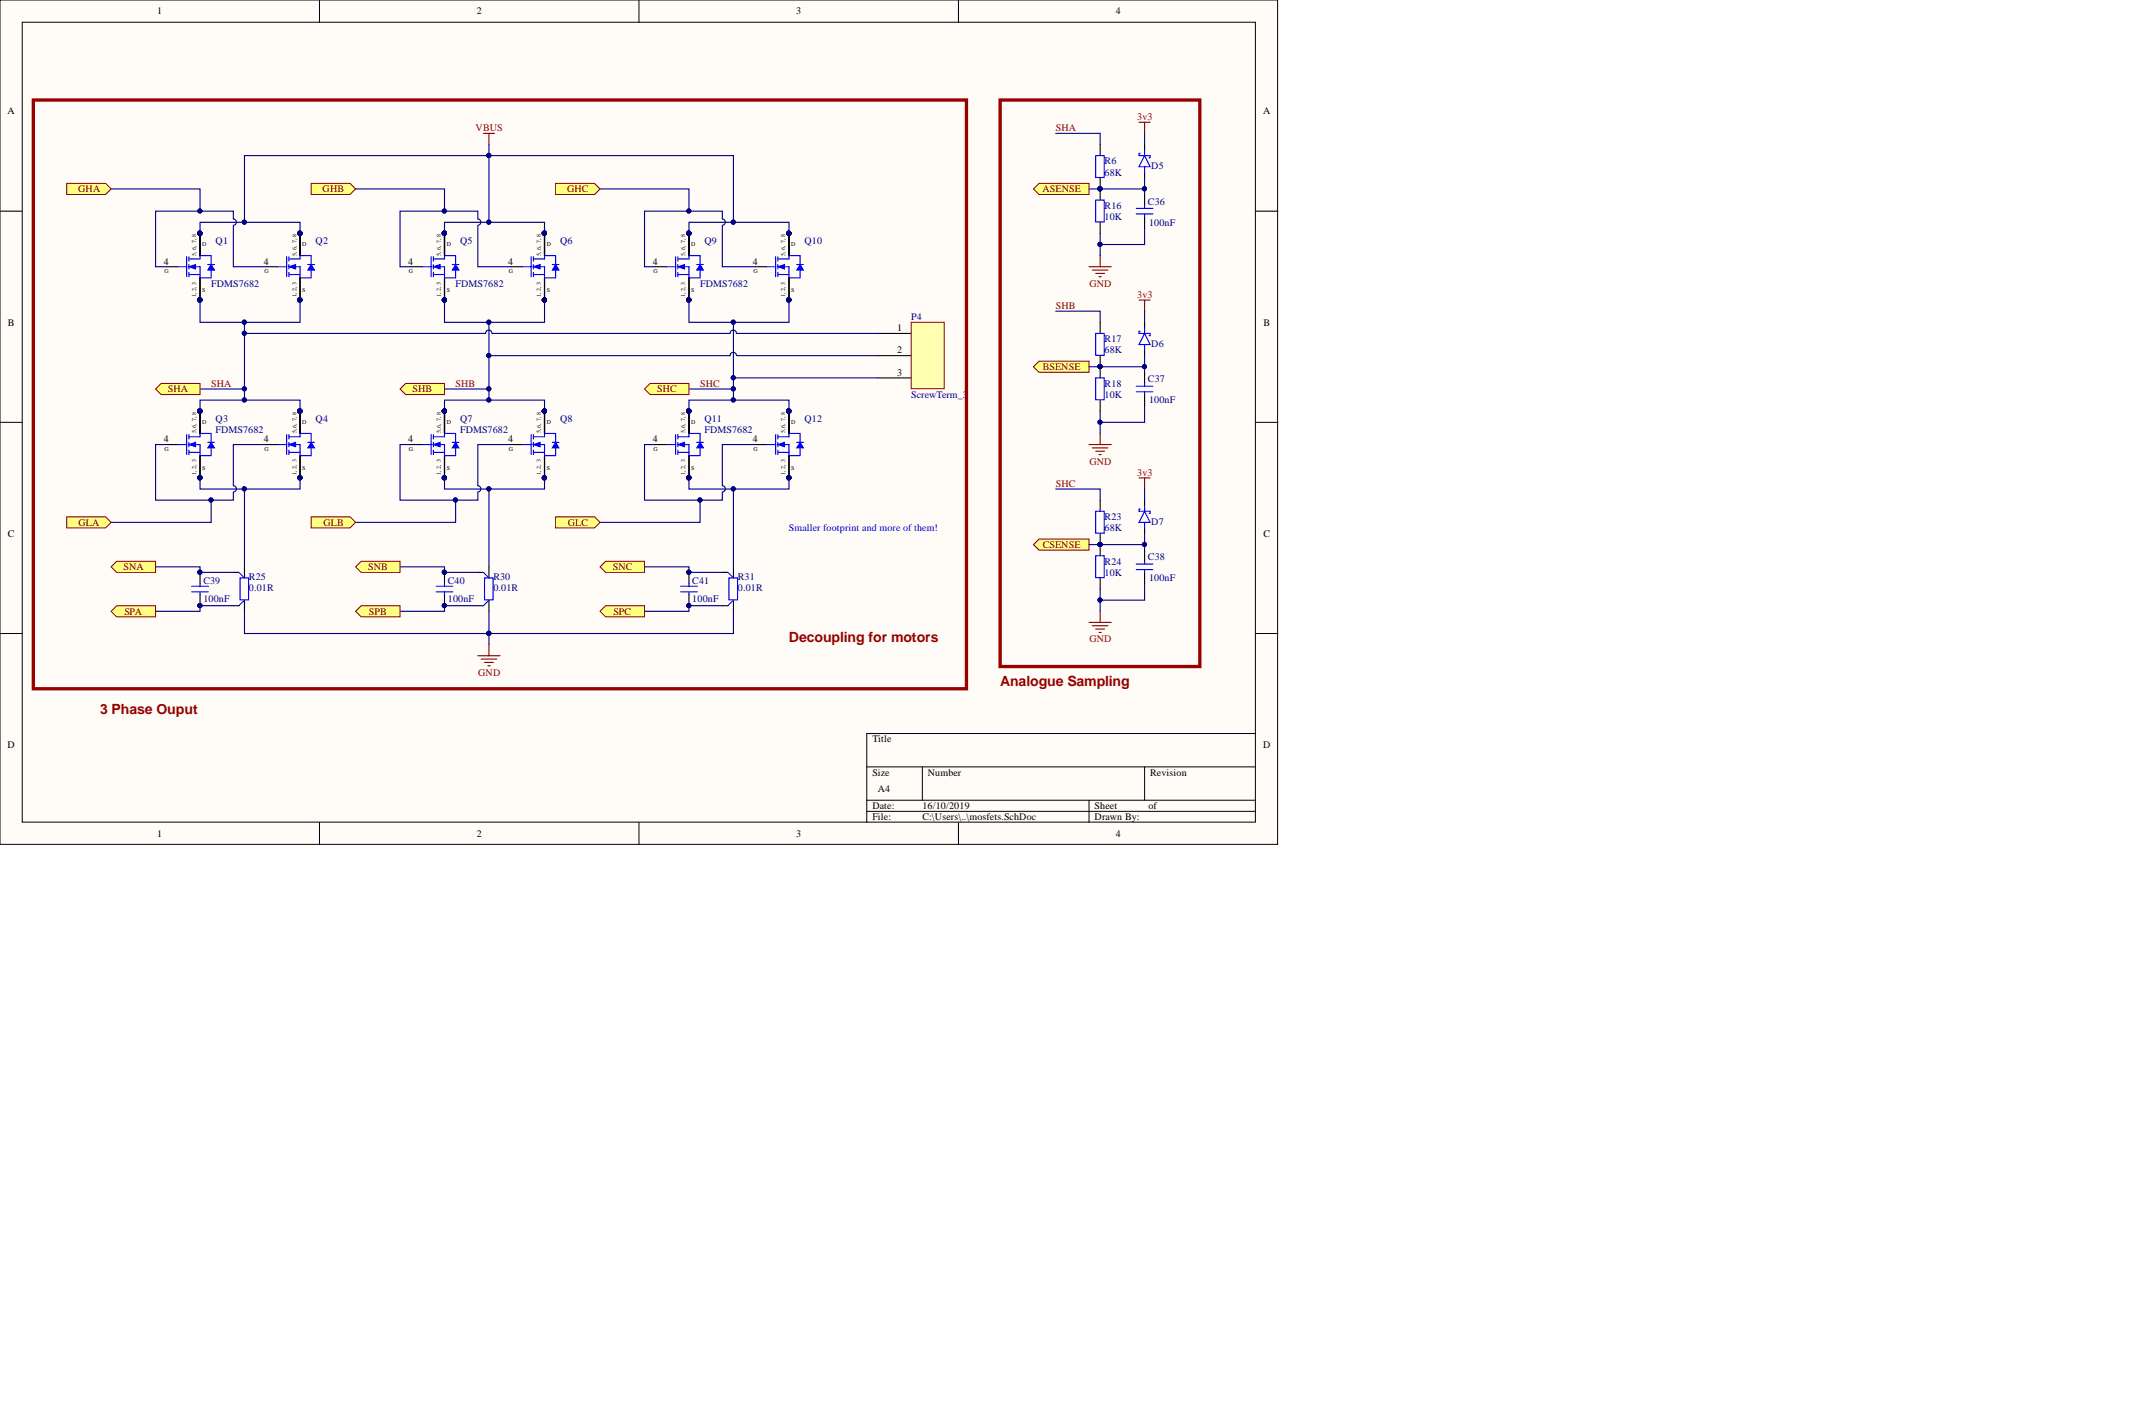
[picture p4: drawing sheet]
<svg xmlns="http://www.w3.org/2000/svg" width="486mm" height="322mm" viewBox="0 0 486 322" stroke-linecap="round" stroke-linejoin="round" font-family="sans-serif">
<defs><g id="words">
<g font-size="3.2" fill="#980000">
<text x="180" y="146.4">Decoupling for motors</text>
<text x="228.2" y="156.6">Analogue Sampling</text>
<text x="22.8" y="162.9">3 Phase Ouput</text>
</g>
<g font-size="2.3">
<text x="35.8" y="3.3">1</text>
<text x="108.8" y="3.3">2</text>
<text x="181.6" y="3.3">3</text>
<text x="254.6" y="3.3">4</text>
<text x="1.7" y="26.1">A</text>
<text x="288.2" y="26.1">A</text>
<text x="37.4" y="60.4">4</text>
<text x="60.2" y="60.4">4</text>
<text x="93.1" y="60.4">4</text>
<text x="116" y="60.4">4</text>
<text x="148.9" y="60.4">4</text>
<text x="171.7" y="60.4">4</text>
<text x="1.8" y="74.3">B</text>
<text x="204.7" y="75.6">1</text>
<text x="288.3" y="74.3">B</text>
<text x="204.7" y="80.6">2</text>
<text x="204.7" y="85.7">3</text>
<text x="37.4" y="100.9">4</text>
<text x="60.2" y="100.9">4</text>
<text x="93.1" y="100.9">4</text>
<text x="116" y="100.9">4</text>
<text x="148.9" y="100.9">4</text>
<text x="171.7" y="100.9">4</text>
<text x="1.8" y="122.5">C</text>
<text x="288.3" y="122.5">C</text>
<text x="1.7" y="170.7">D</text>
<text x="199" y="169.4">Title</text>
<text x="288.2" y="170.7">D</text>
<text x="199" y="177">Size</text>
<text x="211.7" y="177">Number</text>
<text x="262.4" y="177">Revision</text>
<text x="199" y="184.6">Date:</text>
<text x="200.3" y="180.8">A4</text>
<text x="210.5" y="184.6">16/10/2019</text>
<text x="249.8" y="184.6">Sheet</text>
<text x="262.1" y="184.6">of</text>
<text x="35.8" y="191">1</text>
<text x="108.8" y="191">2</text>
<text x="181.6" y="191">3</text>
<text x="199" y="187.2">File:</text>
<text x="210.5" y="187.2">C:\Users\..\mosfets.SchDoc</text>
<text x="249.8" y="187.2">Drawn By:</text>
<text x="254.6" y="191">4</text>
</g>
<g font-size="2.3" fill="#800000">
<text x="108.5" y="29.9">VBUS</text>
<text x="240.9" y="29.9">SHA</text>
<text x="259.5" y="27.4">3v3</text>
<text x="17.8" y="43.9">GHA</text>
<text x="73.6" y="43.9">GHB</text>
<text x="129.4" y="43.9">GHC</text>
<text x="237.8" y="43.9">ASENSE</text>
<text x="248.6" y="65.4">GND</text>
<text x="240.9" y="70.5">SHB</text>
<text x="259.5" y="68">3v3</text>
<text x="38.3" y="89.5">SHA</text>
<text x="48.2" y="88.3">SHA</text>
<text x="94.2" y="89.5">SHB</text>
<text x="104" y="88.3">SHB</text>
<text x="149.9" y="89.5">SHC</text>
<text x="159.7" y="88.3">SHC</text>
<text x="237.9" y="84.5">BSENSE</text>
<text x="248.6" y="106">GND</text>
<text x="240.9" y="111.1">SHC</text>
<text x="259.5" y="108.5">3v3</text>
<text x="17.9" y="120">GLA</text>
<text x="73.8" y="120">GLB</text>
<text x="129.6" y="120">GLC</text>
<text x="237.9" y="125">CSENSE</text>
<text x="28.1" y="130.1">SNA</text>
<text x="84" y="130.1">SNB</text>
<text x="139.8" y="130.1">SNC</text>
<text x="28.4" y="140.2">SPA</text>
<text x="84.2" y="140.2">SPB</text>
<text x="140" y="140.2">SPC</text>
<text x="248.6" y="146.6">GND</text>
<text x="109.1" y="154.2">GND</text>
</g>
<g font-size="2.3" fill="#000080">
<text x="252" y="37.5">R6</text>
<text x="252" y="40.1">68K</text>
<text x="262.7" y="38.5">D5</text>
<text x="252" y="47.7">R16</text>
<text x="261.9" y="46.7">C36</text>
<text x="252" y="50.2">10K</text>
<text x="262.2" y="51.5">100nF</text>
<text x="49.2" y="55.6">Q1</text>
<text x="72" y="55.6">Q2</text>
<text x="105" y="55.6">Q5</text>
<text x="127.8" y="55.6">Q6</text>
<text x="160.8" y="55.6">Q9</text>
<text x="183.6" y="55.6">Q10</text>
<text x="48.2" y="65.4">FDMS7682</text>
<text x="104" y="65.4">FDMS7682</text>
<text x="159.7" y="65.4">FDMS7682</text>
<text x="207.9" y="73">P4</text>
<text x="252" y="78.1">R17</text>
<text x="252" y="80.6">68K</text>
<text x="262.7" y="79.1">D6</text>
<text x="252" y="88.3">R18</text>
<text x="261.9" y="87.2">C37</text>
<text x="207.9" y="90.8">ScrewTerm_3</text>
<text x="252" y="90.8">10K</text>
<text x="262.2" y="92.1">100nF</text>
<text x="49.2" y="96.2">Q3</text>
<text x="49.2" y="98.7">FDMS7682</text>
<text x="72" y="96.2">Q4</text>
<text x="105" y="96.2">Q7</text>
<text x="105" y="98.7">FDMS7682</text>
<text x="127.8" y="96.2">Q8</text>
<text x="160.8" y="96.2">Q11</text>
<text x="160.8" y="98.7">FDMS7682</text>
<text x="183.6" y="96.2">Q12</text>
<text x="252" y="118.7">R23</text>
<text x="262.7" y="119.7">D7</text>
<text x="252" y="121.2">68K</text>
<text x="252" y="128.8">R24</text>
<text x="252" y="131.4">10K</text>
<text x="261.9" y="127.8">C38</text>
<text x="46.4" y="133.1">C39</text>
<text x="46.4" y="137.5">100nF</text>
<text x="56.8" y="132.4">R25</text>
<text x="56.8" y="134.9">0.01R</text>
<text x="102.2" y="133.1">C40</text>
<text x="102.2" y="137.5">100nF</text>
<text x="112.6" y="132.4">R30</text>
<text x="112.6" y="134.9">0.01R</text>
<text x="158" y="133.1">C41</text>
<text x="158" y="137.5">100nF</text>
<text x="168.4" y="132.4">R31</text>
<text x="168.4" y="134.9">0.01R</text>
<text x="262.2" y="132.6">100nF</text>
</g>
<text font-size="2.3" fill="#00f" x="180" y="121.2">Smaller footprint and more of them!</text>
<g font-size="1.4">
<text x="44.8" y="58.3" transform="rotate(-90 44.8 58.3)">5, 6, 7, 8</text>
<text x="46.1" y="56.2">D</text>
<text x="67.6" y="58.3" transform="rotate(-90 67.6 58.3)">5, 6, 7, 8</text>
<text x="69" y="56.2">D</text>
<text x="100.6" y="58.3" transform="rotate(-90 100.6 58.3)">5, 6, 7, 8</text>
<text x="101.9" y="56.2">D</text>
<text x="123.4" y="58.3" transform="rotate(-90 123.4 58.3)">5, 6, 7, 8</text>
<text x="124.8" y="56.2">D</text>
<text x="156.4" y="58.3" transform="rotate(-90 156.4 58.3)">5, 6, 7, 8</text>
<text x="157.7" y="56.2">D</text>
<text x="179.2" y="58.3" transform="rotate(-90 179.2 58.3)">5, 6, 7, 8</text>
<text x="180.5" y="56.2">D</text>
<text x="37.5" y="62.3">G</text>
<text x="60.3" y="62.3">G</text>
<text x="93.3" y="62.3">G</text>
<text x="116.1" y="62.3">G</text>
<text x="149.1" y="62.3">G</text>
<text x="171.9" y="62.3">G</text>
<text x="44.8" y="67.7" transform="rotate(-90 44.8 67.7)">1, 2, 3</text>
<text x="46.1" y="66.6">S</text>
<text x="67.6" y="67.7" transform="rotate(-90 67.6 67.7)">1, 2, 3</text>
<text x="69" y="66.6">S</text>
<text x="100.6" y="67.7" transform="rotate(-90 100.6 67.7)">1, 2, 3</text>
<text x="101.9" y="66.6">S</text>
<text x="123.4" y="67.7" transform="rotate(-90 123.4 67.7)">1, 2, 3</text>
<text x="124.8" y="66.6">S</text>
<text x="156.4" y="67.7" transform="rotate(-90 156.4 67.7)">1, 2, 3</text>
<text x="157.7" y="66.6">S</text>
<text x="179.2" y="67.7" transform="rotate(-90 179.2 67.7)">1, 2, 3</text>
<text x="180.5" y="66.6">S</text>
<text x="44.8" y="98.9" transform="rotate(-90 44.8 98.9)">5, 6, 7, 8</text>
<text x="46.1" y="96.8">D</text>
<text x="67.6" y="98.9" transform="rotate(-90 67.6 98.9)">5, 6, 7, 8</text>
<text x="69" y="96.8">D</text>
<text x="100.6" y="98.9" transform="rotate(-90 100.6 98.9)">5, 6, 7, 8</text>
<text x="101.9" y="96.8">D</text>
<text x="123.4" y="98.9" transform="rotate(-90 123.4 98.9)">5, 6, 7, 8</text>
<text x="124.8" y="96.8">D</text>
<text x="156.4" y="98.9" transform="rotate(-90 156.4 98.9)">5, 6, 7, 8</text>
<text x="157.7" y="96.8">D</text>
<text x="179.2" y="98.9" transform="rotate(-90 179.2 98.9)">5, 6, 7, 8</text>
<text x="180.5" y="96.8">D</text>
<text x="37.5" y="102.9">G</text>
<text x="46.1" y="107.2">S</text>
<text x="60.3" y="102.9">G</text>
<text x="69" y="107.2">S</text>
<text x="93.3" y="102.9">G</text>
<text x="101.9" y="107.2">S</text>
<text x="116.1" y="102.9">G</text>
<text x="124.8" y="107.2">S</text>
<text x="149.1" y="102.9">G</text>
<text x="157.7" y="107.2">S</text>
<text x="171.9" y="102.9">G</text>
<text x="180.5" y="107.2">S</text>
<text x="44.8" y="108.3" transform="rotate(-90 44.8 108.3)">1, 2, 3</text>
<text x="67.6" y="108.3" transform="rotate(-90 67.6 108.3)">1, 2, 3</text>
<text x="100.6" y="108.3" transform="rotate(-90 100.6 108.3)">1, 2, 3</text>
<text x="123.4" y="108.3" transform="rotate(-90 123.4 108.3)">1, 2, 3</text>
<text x="156.4" y="108.3" transform="rotate(-90 156.4 108.3)">1, 2, 3</text>
<text x="179.2" y="108.3" transform="rotate(-90 179.2 108.3)">1, 2, 3</text>
</g>
</g></defs>
<g fill="#fffcf8" stroke="#000" stroke-width=".23">
<path d="M0 0h291.5v192.7h-291.5z"/>
<path d="M5.1 5.1h281.4v182.5h-281.4z"/>
</g>
<g fill="none" stroke="#000" stroke-width=".23">
<path d="M72.9 0v5.1M145.8 0v5.1M218.7 0v5.1M0 48.2h5.1M286.5 48.2h5.1M0 96.4h5.1M286.5 96.4h5.1M0 144.6h5.1M286.5 144.6h5.1M197.8 175h88.7M210.5 175v7.6M261.2 175v7.6"/>
<path d="M286.5 167.4h-88.7v20.3M72.9 187.7v5M145.8 187.7v5M197.8 182.6h88.7M197.8 185.1h88.7M218.7 187.7v5M248.5 182.6v5.1"/>
</g>
<path d="M45.6 53.3v5M38 60.9h2.6M45.6 63.4v5.1" fill="none" stroke="#000" stroke-width=".25"/>
<g fill="#000080" stroke="#000080" stroke-width=".23">
<circle cx="45.6" cy="53.2" r=".47"/>
<circle cx="45.6" cy="68.4" r=".47"/>
</g>
<path d="M42.6 58.6v4.5M43.1 59.1h2.5M43.1 58.6v1M40.6 60.9h2M43.1 60.9h2.5v2.5M43.1 62.6h2.5M43.1 60.4v1M43.1 62.1v1" fill="none" stroke="#00f" stroke-width=".25"/>
<path d="M43.1 60.9l1.5-.5v1z" fill="#00f"/>
<path d="M43.1 60.9l1.5-.5v1z" fill="none" stroke="#00f" stroke-width=".23"/>
<path d="M45.6 59.1v-.8h2.6v2.1M48.2 61.6v1.8h-2.6" fill="none" stroke="#00f" stroke-width=".25"/>
<path d="M48.2 60.4l.7 1.2h-1.5z" fill="#00f"/>
<path d="M48.2 60.4l.7 1.2h-1.5z" fill="none" stroke="#00f" stroke-width=".23"/>
<path d="M65.4 58.6v4.5M65.9 59.1h2.6M65.9 58.6v1M47.4 60.4h1.5M63.4 60.9h2M65.9 60.9h2.6v2.5M65.9 62.6h2.6M65.9 60.4v1M65.9 62.1v1" fill="none" stroke="#00f" stroke-width=".25"/>
<path d="M45.6 53.3v5M68.5 53.3v5M60.9 60.9h2.5M68.5 63.4v5.1" fill="none" stroke="#000" stroke-width=".25"/>
<g fill="#000080" stroke="#000080" stroke-width=".23">
<circle cx="45.6" cy="53.2" r=".47"/>
<circle cx="45.6" cy="68.4" r=".47"/>
<circle cx="68.4" cy="53.2" r=".47"/>
<circle cx="68.4" cy="68.4" r=".47"/>
</g>
<path d="M65.9 60.9l1.5-.5v1z" fill="#00f"/>
<path d="M65.9 60.9l1.5-.5v1z" fill="none" stroke="#00f" stroke-width=".23"/>
<path d="M68.5 59.1v-.8h2.5v2.1M71 61.6v1.8h-2.5" fill="none" stroke="#00f" stroke-width=".25"/>
<path d="M71 60.4l.8 1.2h-1.6z" fill="#00f"/>
<path d="M71 60.4l.8 1.2h-1.6z" fill="none" stroke="#00f" stroke-width=".23"/>
<path d="M70.2 60.4h1.6M42.6 99.2v4.5M43.1 99.7h2.5M43.1 99.2v1M40.6 101.4h2M43.1 101.4h2.5v2.6M43.1 103.2h2.5M43.1 100.9v1M43.1 102.7v1" fill="none" stroke="#00f" stroke-width=".25"/>
<path d="M68.5 53.3v5M45.6 93.8v5.1M38 101.4h2.6M45.6 104v5.1" fill="none" stroke="#000" stroke-width=".25"/>
<g fill="#000080" stroke="#000080" stroke-width=".23">
<circle cx="68.4" cy="53.2" r=".47"/>
<circle cx="68.4" cy="68.4" r=".47"/>
<circle cx="45.6" cy="93.8" r=".47"/>
<circle cx="45.6" cy="109" r=".47"/>
</g>
<path d="M43.1 101.4l1.5-.5v1z" fill="#00f"/>
<path d="M43.1 101.4l1.5-.5v1z" fill="none" stroke="#00f" stroke-width=".23"/>
<path d="M45.6 99.7v-.8h2.6v2M48.2 102.2v1.8h-2.6" fill="none" stroke="#00f" stroke-width=".25"/>
<path d="M48.2 100.9l.7 1.3h-1.5z" fill="#00f"/>
<path d="M48.2 100.9l.7 1.3h-1.5z" fill="none" stroke="#00f" stroke-width=".23"/>
<path d="M65.4 99.2v4.5M65.9 99.7h2.6M65.9 99.2v1M47.4 100.9h1.5M63.4 101.4h2M65.9 101.4h2.6v2.6M65.9 103.2h2.6M65.9 100.9v1M65.9 102.7v1" fill="none" stroke="#00f" stroke-width=".25"/>
<path d="M45.6 93.8v5.1M68.5 93.8v5.1M60.9 101.4h2.5M68.5 104v5.1" fill="none" stroke="#000" stroke-width=".25"/>
<g fill="#000080" stroke="#000080" stroke-width=".23">
<circle cx="45.6" cy="93.8" r=".47"/>
<circle cx="45.6" cy="109" r=".47"/>
<circle cx="68.4" cy="93.8" r=".47"/>
<circle cx="68.4" cy="109" r=".47"/>
</g>
<path d="M65.9 101.4l1.5-.5v1z" fill="#00f"/>
<path d="M65.9 101.4l1.5-.5v1z" fill="none" stroke="#00f" stroke-width=".23"/>
<path d="M68.5 99.7v-.8h2.5v2M71 102.2v1.8h-2.5" fill="none" stroke="#00f" stroke-width=".25"/>
<path d="M71 100.9l.8 1.3h-1.6z" fill="#00f"/>
<path d="M71 100.9l.8 1.3h-1.6z" fill="none" stroke="#00f" stroke-width=".23"/>
<path d="M98.4 58.6v4.5M98.9 59.1h2.5M98.9 58.6v1M96.4 60.9h2M98.9 60.9h2.5v2.5M98.9 62.6h2.5M98.9 60.4v1M98.9 62.1v1M70.2 100.9h1.6" fill="none" stroke="#00f" stroke-width=".25"/>
<path d="M101.4 53.3v5M93.8 60.9h2.6M101.4 63.4v5.1M68.5 93.8v5.1" fill="none" stroke="#000" stroke-width=".25"/>
<g fill="#000080" stroke="#000080" stroke-width=".23">
<circle cx="68.4" cy="93.8" r=".47"/>
<circle cx="68.4" cy="109" r=".47"/>
<circle cx="101.4" cy="53.2" r=".47"/>
<circle cx="101.4" cy="68.4" r=".47"/>
</g>
<path d="M98.9 60.9l1.5-.5v1z" fill="#00f"/>
<path d="M98.9 60.9l1.5-.5v1z" fill="none" stroke="#00f" stroke-width=".23"/>
<path d="M101.4 59.1v-.8h2.6v2.1M104 61.6v1.8h-2.6" fill="none" stroke="#00f" stroke-width=".25"/>
<path d="M104 60.4l.7 1.2h-1.5z" fill="#00f"/>
<path d="M104 60.4l.7 1.2h-1.5z" fill="none" stroke="#00f" stroke-width=".23"/>
<path d="M121.2 58.6v4.5M121.7 59.1h2.5M121.7 58.6v1M103.2 60.4h1.5M119.2 60.9h2M121.7 60.9h2.5v2.5M121.7 62.6h2.5M121.7 60.4v1M121.7 62.1v1" fill="none" stroke="#00f" stroke-width=".25"/>
<path d="M101.4 53.3v5M124.2 53.3v5M116.6 60.9h2.6M124.2 63.4v5.1" fill="none" stroke="#000" stroke-width=".25"/>
<g fill="#000080" stroke="#000080" stroke-width=".23">
<circle cx="101.4" cy="53.2" r=".47"/>
<circle cx="101.4" cy="68.4" r=".47"/>
<circle cx="124.2" cy="53.2" r=".47"/>
<circle cx="124.2" cy="68.4" r=".47"/>
</g>
<path d="M121.7 60.9l1.5-.5v1z" fill="#00f"/>
<path d="M121.7 60.9l1.5-.5v1z" fill="none" stroke="#00f" stroke-width=".23"/>
<path d="M124.2 59.1v-.8h2.6v2.1M126.8 61.6v1.8h-2.6" fill="none" stroke="#00f" stroke-width=".25"/>
<path d="M126.8 60.4l.7 1.2h-1.5z" fill="#00f"/>
<path d="M126.8 60.4l.7 1.2h-1.5z" fill="none" stroke="#00f" stroke-width=".23"/>
<path d="M126 60.4h1.5M98.4 99.2v4.5M98.9 99.7h2.5M98.9 99.2v1M96.4 101.4h2M98.9 101.4h2.5v2.6M98.9 103.2h2.5M98.9 100.9v1M98.9 102.7v1" fill="none" stroke="#00f" stroke-width=".25"/>
<path d="M124.2 53.3v5M101.4 93.8v5.1M93.8 101.4h2.6M101.4 104v5.1" fill="none" stroke="#000" stroke-width=".25"/>
<g fill="#000080" stroke="#000080" stroke-width=".23">
<circle cx="124.2" cy="53.2" r=".47"/>
<circle cx="124.2" cy="68.4" r=".47"/>
<circle cx="101.4" cy="93.8" r=".47"/>
<circle cx="101.4" cy="109" r=".47"/>
</g>
<path d="M98.9 101.4l1.5-.5v1z" fill="#00f"/>
<path d="M98.9 101.4l1.5-.5v1z" fill="none" stroke="#00f" stroke-width=".23"/>
<path d="M101.4 99.7v-.8h2.6v2M104 102.2v1.8h-2.6" fill="none" stroke="#00f" stroke-width=".25"/>
<path d="M104 100.9l.7 1.3h-1.5z" fill="#00f"/>
<path d="M104 100.9l.7 1.3h-1.5z" fill="none" stroke="#00f" stroke-width=".23"/>
<path d="M121.2 99.2v4.5M121.7 99.7h2.5M121.7 99.2v1M103.2 100.9h1.5M119.2 101.4h2M121.7 101.4h2.5v2.6M121.7 103.2h2.5M121.7 100.9v1M121.7 102.7v1" fill="none" stroke="#00f" stroke-width=".25"/>
<path d="M101.4 93.8v5.1M124.2 93.8v5.1M116.6 101.4h2.6M124.2 104v5.1" fill="none" stroke="#000" stroke-width=".25"/>
<g fill="#000080" stroke="#000080" stroke-width=".23">
<circle cx="101.4" cy="93.8" r=".47"/>
<circle cx="101.4" cy="109" r=".47"/>
<circle cx="124.2" cy="93.8" r=".47"/>
<circle cx="124.2" cy="109" r=".47"/>
</g>
<path d="M121.7 101.4l1.5-.5v1z" fill="#00f"/>
<path d="M121.7 101.4l1.5-.5v1z" fill="none" stroke="#00f" stroke-width=".23"/>
<path d="M124.2 99.7v-.8h2.6v2M126.8 102.2v1.8h-2.6" fill="none" stroke="#00f" stroke-width=".25"/>
<path d="M126.8 100.9l.7 1.3h-1.5z" fill="#00f"/>
<path d="M126.8 100.9l.7 1.3h-1.5z" fill="none" stroke="#00f" stroke-width=".23"/>
<path d="M154.2 58.6v4.5M154.7 59.1h2.5M154.7 58.6v1M152.1 60.9h2.1M154.7 60.9h2.5v2.5M154.7 62.6h2.5M154.7 60.4v1M154.7 62.1v1M126 100.9h1.5" fill="none" stroke="#00f" stroke-width=".25"/>
<path d="M157.2 53.3v5M149.6 60.9h2.5M157.2 63.4v5.1M124.2 93.8v5.1" fill="none" stroke="#000" stroke-width=".25"/>
<g fill="#000080" stroke="#000080" stroke-width=".23">
<circle cx="124.2" cy="93.8" r=".47"/>
<circle cx="124.2" cy="109" r=".47"/>
<circle cx="157.2" cy="53.2" r=".47"/>
<circle cx="157.2" cy="68.4" r=".47"/>
</g>
<path d="M154.7 60.9l1.5-.5v1z" fill="#00f"/>
<path d="M154.7 60.9l1.5-.5v1z" fill="none" stroke="#00f" stroke-width=".23"/>
<path d="M157.2 59.1v-.8h2.5v2.1M159.7 61.6v1.8h-2.5" fill="none" stroke="#00f" stroke-width=".25"/>
<path d="M159.7 60.4l.8 1.2h-1.5z" fill="#00f"/>
<path d="M159.7 60.4l.8 1.2h-1.5z" fill="none" stroke="#00f" stroke-width=".23"/>
<path d="M177 58.6v4.5M177.5 59.1h2.5M177.5 58.6v1M159 60.4h1.5M175 60.9h2M177.5 60.9h2.5v2.5M177.5 62.6h2.5M177.5 60.4v1M177.5 62.1v1" fill="none" stroke="#00f" stroke-width=".25"/>
<path d="M157.2 53.3v5M180 53.3v5M172.4 60.9h2.6M180 63.4v5.1" fill="none" stroke="#000" stroke-width=".25"/>
<g fill="#000080" stroke="#000080" stroke-width=".23">
<circle cx="157.2" cy="53.2" r=".47"/>
<circle cx="157.2" cy="68.4" r=".47"/>
<circle cx="180" cy="53.2" r=".47"/>
<circle cx="180" cy="68.4" r=".47"/>
</g>
<path d="M177.5 60.9l1.5-.5v1z" fill="#00f"/>
<path d="M177.5 60.9l1.5-.5v1z" fill="none" stroke="#00f" stroke-width=".23"/>
<path d="M180 59.1v-.8h2.6v2.1M182.6 61.6v1.8h-2.6" fill="none" stroke="#00f" stroke-width=".25"/>
<path d="M182.6 60.4l.7 1.2h-1.5z" fill="#00f"/>
<path d="M182.6 60.4l.7 1.2h-1.5z" fill="none" stroke="#00f" stroke-width=".23"/>
<path d="M181.8 60.4h1.5M154.2 99.2v4.5M154.7 99.7h2.5M154.7 99.2v1M152.1 101.4h2.1M154.7 101.4h2.5v2.6M154.7 103.2h2.5M154.7 100.9v1M154.7 102.7v1" fill="none" stroke="#00f" stroke-width=".25"/>
<path d="M180 53.3v5M157.2 93.8v5.1M149.6 101.4h2.5M157.2 104v5.1" fill="none" stroke="#000" stroke-width=".25"/>
<g fill="#000080" stroke="#000080" stroke-width=".23">
<circle cx="180" cy="53.2" r=".47"/>
<circle cx="180" cy="68.4" r=".47"/>
<circle cx="157.2" cy="93.8" r=".47"/>
<circle cx="157.2" cy="109" r=".47"/>
</g>
<path d="M154.7 101.4l1.5-.5v1z" fill="#00f"/>
<path d="M154.7 101.4l1.5-.5v1z" fill="none" stroke="#00f" stroke-width=".23"/>
<path d="M157.2 99.7v-.8h2.5v2M159.7 102.2v1.8h-2.5" fill="none" stroke="#00f" stroke-width=".25"/>
<path d="M159.7 100.9l.8 1.3h-1.5z" fill="#00f"/>
<path d="M159.7 100.9l.8 1.3h-1.5z" fill="none" stroke="#00f" stroke-width=".23"/>
<path d="M177 99.2v4.5M177.5 99.7h2.5M177.5 99.2v1M159 100.9h1.5M175 101.4h2M177.5 101.4h2.5v2.6M177.5 103.2h2.5M177.5 100.9v1M177.5 102.7v1" fill="none" stroke="#00f" stroke-width=".25"/>
<path d="M157.2 93.8v5.1M180 93.8v5.1M172.4 101.4h2.6M180 104v5.1" fill="none" stroke="#000" stroke-width=".25"/>
<g fill="#000080" stroke="#000080" stroke-width=".23">
<circle cx="157.2" cy="93.8" r=".47"/>
<circle cx="157.2" cy="109" r=".47"/>
<circle cx="180" cy="93.8" r=".47"/>
<circle cx="180" cy="109" r=".47"/>
</g>
<path d="M177.5 101.4l1.5-.5v1z" fill="#00f"/>
<path d="M177.5 101.4l1.5-.5v1z" fill="none" stroke="#00f" stroke-width=".23"/>
<path d="M180 99.7v-.8h2.6v2M182.6 102.2v1.8h-2.6" fill="none" stroke="#00f" stroke-width=".25"/>
<path d="M182.6 100.9l.7 1.3h-1.5z" fill="#00f"/>
<path d="M182.6 100.9l.7 1.3h-1.5z" fill="none" stroke="#00f" stroke-width=".23"/>
<path d="M181.8 100.9h1.5" fill="none" stroke="#00f" stroke-width=".25"/>
<path d="M200.3 76.1h7.6M180 93.8v5.1M200.3 81.2h7.6M200.3 86.2h7.6" fill="none" stroke="#000" stroke-width=".25"/>
<g fill="#000080" stroke="#000080" stroke-width=".23">
<circle cx="180" cy="93.8" r=".47"/>
<circle cx="180" cy="109" r=".47"/>
</g>
<path d="M110.3 30.4h2.5M111.6 30.4v2.6M109 149.6h5.1M109.8 150.4h3.5M110.6 151.1h2M111.3 151.9h.5M111.6 147.1v2.5" fill="none" stroke="#800000" stroke-width=".25"/>
<path d="M207.9 73.5h7.6v15.2h-7.6z" fill="#ffffb0" stroke="#980000" stroke-width=".23"/>
<path d="M7.6 22.8h212.9v134.4h-212.9z" fill="none" stroke="#980000" stroke-width=".76"/>
<path d="M53.2 130.6h1.3M53.2 138.2h1.3M55.8 129.3v2.6M55.8 136.9v2.6M109 130.6h1.3M109 138.2h1.3M111.6 129.3v2.6M111.6 136.9v2.6" fill="none" stroke="#000" stroke-width=".25"/>
<path d="M54.5 130.6l1.3 1.3M54.8 131.9h1.9v5h-1.9zM55.8 136.9l-1.3 1.3M110.3 130.6l1.3 1.3M110.6 131.9h1.9v5h-1.9zM111.6 136.9l-1.3 1.3" fill="none" stroke="#00f" stroke-width=".25"/>
<g fill="none" stroke="#000080" stroke-width=".25">
<path d="M111.6 33v17.7M25.4 43.1h20.2v5.1M45.6 53.3v-2.6h22.9v2.6M53.2 51.4a.72 .72 0 0 0 .7-.7 .72 .72 0 0 0-.7-.7v-1.8h-17.7v12.7h2.5M53.2 51.5v9.4h7.7M55.8 50.7v-15.2h111.6v15.2M81.1 43.1h20.3v5.1M101.4 53.3v-2.6h22.8v2.6M109 51.4a.72 .72 0 0 0 .7-.7 .72 .72 0 0 0-.7-.7v-1.8h-17.7v12.7h2.5M109 51.5v9.4h7.6M136.9 43.1h20.3v5.1M157.2 53.3v-2.6h22.8v2.6"/>
<path d="M164.8 51.4a.72 .72 0 0 0 .7-.7 .72 .72 0 0 0-.7-.7v-1.8h-17.7v12.7h2.5M164.8 51.5v9.4h7.6M45.6 68.5v5h22.9v-5M55.8 73.5v17.8M101.4 68.5v5h22.8v-5M111.6 73.5v17.8M112.3 76.1a.72 .72 0 0 0-.8-.8 .72 .72 0 0 0-.7 .8h-55M157.2 68.5v5h22.8v-5M167.4 73.5v17.8M168 76.1a.72 .72 0 0 0-.7-.8 .72 .72 0 0 0-.7 .8h-54.3M168.1 76.1h32.2M45.6 93.8v-2.5h22.9v2.5"/>
<path d="M45.6 88.8h10.2M101.4 93.8v-2.5h22.8v2.5M101.4 88.8h10.2M157.2 93.8v-2.5h22.8v2.5M157.2 88.8h10.2M167.4 86.2h32.9M168 81.2a.72 .72 0 0 0-.7-.8 .72 .72 0 0 0-.7 .8h-55M168.1 81.2h32.2M38 101.4h-2.5v12.7h17.7v-1.8M45.6 109.1v2.5h22.9v-2.5M48.2 114.1v5.1h-22.8M55.8 111.6v17.7"/>
<path d="M60.9 101.4h-7.7v9.4a.72 .72 0 0 1 .7 .8 .72 .72 0 0 1-.7 .7M93.8 101.4h-2.5v12.7h17.7v-1.8M101.4 109.1v2.5h22.8v-2.5M104 114.1v5.1h-22.9M111.6 111.6v17.7M116.6 101.4h-7.6v9.4a.72 .72 0 0 1 .7 .8 .72 .72 0 0 1-.7 .7M149.6 101.4h-2.5v12.7h17.7v-1.8M157.2 109.1v2.5h22.8v-2.5M159.7 114.1v5.1h-22.8M172.4 101.4h-7.6v9.4a.72 .72 0 0 1 .7 .8 .72 .72 0 0 1-.7 .7M35.5 129.3h10.1v1.3h7.6M53.2 138.2h-7.6v1.3h-10.1"/>
<path d="M55.8 139.5v5.1h55.8M91.3 129.3h10.1v1.3h7.6M109 138.2h-7.6v1.3h-10.1M111.6 139.5v7.6"/>
</g>
<g fill="#000080" stroke="#000080" stroke-width=".23">
<circle cx="180" cy="109" r=".47"/>
<circle cx="167.3" cy="111.5" r=".47"/>
<circle cx="157.2" cy="109" r=".47"/>
<circle cx="157.2" cy="53.2" r=".47"/>
<circle cx="167.3" cy="50.7" r=".47"/>
<circle cx="180" cy="53.2" r=".47"/>
<circle cx="101.4" cy="53.2" r=".47"/>
<circle cx="111.5" cy="50.7" r=".47"/>
<circle cx="124.2" cy="53.2" r=".47"/>
<circle cx="45.6" cy="53.2" r=".47"/>
<circle cx="55.7" cy="50.7" r=".47"/>
<circle cx="68.4" cy="53.2" r=".47"/>
<circle cx="68.4" cy="109" r=".47"/>
<circle cx="55.7" cy="111.5" r=".47"/>
<circle cx="45.6" cy="109" r=".47"/>
<circle cx="124.2" cy="109" r=".47"/>
<circle cx="111.5" cy="111.5" r=".47"/>
<circle cx="101.4" cy="109" r=".47"/>
<circle cx="55.7" cy="88.7" r=".47"/>
<circle cx="45.6" cy="48.1" r=".47"/>
<circle cx="48.1" cy="114.1" r=".47"/>
<circle cx="111.5" cy="88.7" r=".47"/>
<circle cx="101.4" cy="48.1" r=".47"/>
<circle cx="103.9" cy="114.1" r=".47"/>
<circle cx="167.3" cy="88.7" r=".47"/>
<circle cx="157.2" cy="48.1" r=".47"/>
<circle cx="159.7" cy="114.1" r=".47"/>
<circle cx="45.6" cy="93.8" r=".47"/>
<circle cx="55.7" cy="91.3" r=".47"/>
<circle cx="68.4" cy="93.8" r=".47"/>
<circle cx="45.6" cy="68.4" r=".47"/>
<circle cx="55.7" cy="73.5" r=".47"/>
<circle cx="68.4" cy="68.4" r=".47"/>
<circle cx="55.7" cy="76" r=".47"/>
<circle cx="157.2" cy="93.8" r=".47"/>
<circle cx="167.3" cy="91.3" r=".47"/>
<circle cx="180" cy="93.8" r=".47"/>
<circle cx="157.2" cy="68.4" r=".47"/>
<circle cx="167.3" cy="73.5" r=".47"/>
<circle cx="180" cy="68.4" r=".47"/>
<circle cx="167.3" cy="86.2" r=".47"/>
<circle cx="101.4" cy="93.8" r=".47"/>
<circle cx="111.5" cy="91.3" r=".47"/>
<circle cx="124.2" cy="93.8" r=".47"/>
<circle cx="101.4" cy="68.4" r=".47"/>
<circle cx="111.5" cy="73.5" r=".47"/>
<circle cx="124.2" cy="68.4" r=".47"/>
<circle cx="111.5" cy="81.1" r=".47"/>
<circle cx="111.5" cy="35.5" r=".47"/>
<circle cx="111.5" cy="144.5" r=".47"/>
<circle cx="101.4" cy="138.2" r=".47"/>
<circle cx="45.6" cy="138.2" r=".47"/>
<circle cx="45.6" cy="130.6" r=".47"/>
<circle cx="101.4" cy="130.6" r=".47"/>
</g>
<g fill="none" stroke="#800000" stroke-width=".25">
<path d="M259.9 27.9h2.5M261.2 27.9v2.5M251 58.3v2.6M248.5 60.9h5.1M249.3 61.6h3.5M250 62.4h2M250.8 63.1h.5M259.9 68.5h2.5M261.2 68.5v2.5M251 98.9v2.5M248.5 101.4h5.1M249.3 102.2h3.5"/>
<path d="M250 103h2M250.8 103.7h.5M259.9 109.1h2.5M261.2 109.1v2.5M251 139.5v2.5M248.5 142h5.1M249.3 142.8h3.5M250 143.5h2M250.8 144.3h.5"/>
</g>
<g fill="#ffff80" stroke="#800000" stroke-width=".23">
<path d="M237.1 41.8h11.4v2.6h-11.4l-1.3-1.3z" fill-rule="evenodd"/>
<path d="M237.1 82.4h11.4v2.6h-11.4l-1.3-1.3z" fill-rule="evenodd"/>
<path d="M237.1 123h11.4v2.5h-11.4l-1.3-1.2z" fill-rule="evenodd"/>
</g>
<path d="M261.2 33v1.2M261.2 39.3v1.3M261.2 73.5v1.3M261.2 79.9v1.3M261.2 114.1v1.3M261.2 120.5v1.2" fill="none" stroke="#000" stroke-width=".25"/>
<path d="M260.2 35h-.3v.5h2.5v.5h-.2M261.2 35.5l1.2 2.5h-2.5zM261.2 34.2v1.3M261.2 38v1.3M260.2 75.6h-.3v.5h2.5v.5h-.2M261.2 76.1l1.2 2.5h-2.5zM261.2 74.8v1.3M261.2 78.6v1.3M260.2 116.2h-.3v.5h2.5v.5h-.2M261.2 116.7l1.2 2.5h-2.5zM261.2 115.4v1.3M261.2 119.2v1.3" fill="none" stroke="#00f" stroke-width=".25"/>
<path d="M228.2 22.8h45.6v129.3h-45.6z" fill="none" stroke="#980000" stroke-width=".76"/>
<g fill="none" stroke="#000080" stroke-width=".25">
<path d="M240.9 30.4h10.1v2.6M261.2 30.4v2.6M248.5 43.1h12.7v1.3M251 55.8v2.5M261.2 52v3.8h-10.2v-2.5M261.2 40.6v2.5M240.9 71h10.1v2.5M261.2 71v2.5M251 96.4v2.5M261.2 92.6v3.8h-10.2v-2.6M261.2 81.2v2.5M240.9 111.6h10.1v2.5"/>
<path d="M261.2 111.6v2.5M251 136.9v2.6M261.2 133.1v3.8h-10.2v-2.5M261.2 121.7v2.6"/>
</g>
<g fill="#000080" stroke="#000080" stroke-width=".23">
<circle cx="251" cy="43.1" r=".47"/>
<circle cx="261.1" cy="43.1" r=".47"/>
<circle cx="251" cy="55.8" r=".47"/>
<circle cx="251" cy="96.3" r=".47"/>
<circle cx="251" cy="136.9" r=".47"/>
<circle cx="261.1" cy="124.2" r=".47"/>
<circle cx="261.1" cy="83.7" r=".47"/>
</g>
<g fill="#ffff80" stroke="#800000" stroke-width=".23">
<path d="M15.2 41.8h8.9l1.3 1.3-1.3 1.3h-8.9z" fill-rule="evenodd"/>
<path d="M15.2 117.9h8.9l1.3 1.3-1.3 1.3h-8.9z" fill-rule="evenodd"/>
<path d="M71 41.8h8.9l1.2 1.3-1.2 1.3h-8.9z" fill-rule="evenodd"/>
<path d="M71 117.9h8.9l1.2 1.3-1.2 1.3h-8.9z" fill-rule="evenodd"/>
<path d="M126.8 41.8h8.9l1.2 1.3-1.2 1.3h-8.9z" fill-rule="evenodd"/>
<path d="M126.8 117.9h8.9l1.2 1.3-1.2 1.3h-8.9z" fill-rule="evenodd"/>
</g>
<path d="M164.8 130.6h1.3M164.8 138.2h1.3M167.4 129.3v2.6M167.4 136.9v2.6" fill="none" stroke="#000" stroke-width=".25"/>
<path d="M166.1 130.6l1.3 1.3M166.3 131.9h2v5h-2zM167.4 136.9l-1.3 1.3" fill="none" stroke="#00f" stroke-width=".25"/>
<path d="M167.4 111.6v17.7M147.1 129.3h10.1v1.3h7.6M164.8 138.2h-7.6v1.3h-10.1M167.4 139.5v5.1h-55.8" fill="none" stroke="#000080" stroke-width=".25"/>
<g fill="#000080" stroke="#000080" stroke-width=".23">
<circle cx="167.3" cy="111.5" r=".47"/>
<circle cx="157.2" cy="130.6" r=".47"/>
<circle cx="157.2" cy="138.2" r=".47"/>
<circle cx="111.5" cy="144.5" r=".47"/>
</g>
<g fill="#ffff80" stroke="#800000" stroke-width=".23">
<path d="M26.6 128.1h8.9v2.5h-8.9l-1.2-1.3z" fill-rule="evenodd"/>
<path d="M26.6 138.2h8.9v2.6h-8.9l-1.2-1.3z" fill-rule="evenodd"/>
<path d="M82.4 128.1h8.9v2.5h-8.9l-1.3-1.3z" fill-rule="evenodd"/>
<path d="M138.2 128.1h8.9v2.5h-8.9l-1.3-1.3z" fill-rule="evenodd"/>
<path d="M82.4 138.2h8.9v2.6h-8.9l-1.3-1.3z" fill-rule="evenodd"/>
<path d="M138.2 138.2h8.9v2.6h-8.9l-1.3-1.3z" fill-rule="evenodd"/>
<path d="M36.8 87.5h8.8v2.5h-8.8l-1.3-1.2z" fill-rule="evenodd"/>
<path d="M92.6 87.5h8.8v2.5h-8.8l-1.3-1.2z" fill-rule="evenodd"/>
<path d="M148.3 87.5h8.9v2.5h-8.9l-1.2-1.2z" fill-rule="evenodd"/>
</g>
<g fill="none" stroke="#000" stroke-width=".25">
<path d="M251 33v2.5M251 40.6v5M251 50.7v2.6M261.2 44.4v2.5M261.2 49.5v2.5M251 73.5v2.6M251 81.2v5M251 91.3v2.5M261.2 85v2.5M261.2 90v2.6M251 114.1v2.6M45.6 130.6v2.5"/>
<path d="M45.6 135.7v2.5M101.4 130.6v2.5M101.4 135.7v2.5M157.2 130.6v2.5M157.2 135.7v2.5M251 121.7v5.1M251 131.9v2.5M261.2 125.5v2.6M261.2 130.6v2.5"/>
</g>
<g fill="#000080" stroke="#000080" stroke-width=".23">
<circle cx="251" cy="43.1" r=".47"/>
<circle cx="251" cy="83.7" r=".47"/>
<circle cx="251" cy="124.2" r=".47"/>
<circle cx="261.1" cy="83.7" r=".47"/>
<circle cx="261.1" cy="124.2" r=".47"/>
<circle cx="45.6" cy="138.2" r=".47"/>
<circle cx="45.6" cy="130.6" r=".47"/>
<circle cx="101.4" cy="138.2" r=".47"/>
<circle cx="101.4" cy="130.6" r=".47"/>
<circle cx="157.2" cy="138.2" r=".47"/>
<circle cx="157.2" cy="130.6" r=".47"/>
</g>
<g fill="none" stroke="#00f" stroke-width=".25">
<path d="M250 35.5h2v5h-2zM250 45.6h2v5h-2zM259.3 48.8h3.8M259.3 47.6h3.8M261.2 46.9v.7M261.2 48.8v.7M250 76.1h2v5h-2zM250 86.2h2v5h-2zM259.3 89.4h3.8M259.3 88.1h3.8M261.2 87.5v.6M261.2 89.4v.6"/>
<path d="M250 116.7h2v5h-2zM43.7 135h3.8M43.7 133.8h3.8M45.6 133.1v.7M45.6 135v.7M99.5 135h3.8M99.5 133.8h3.8M101.4 133.1v.7M101.4 135v.7M155.3 135h3.8M155.3 133.8h3.8M157.2 133.1v.7"/>
<path d="M157.2 135v.7M250 126.8h2v5h-2zM259.3 130h3.8M259.3 128.7h3.8M261.2 128.1v.6M261.2 130v.6"/>
</g>
<path d="M248.5 83.7h12.7v1.3M248.5 124.3h12.7v1.2" fill="none" stroke="#000080" stroke-width=".25"/>
<use href="#words"/>
</svg>
